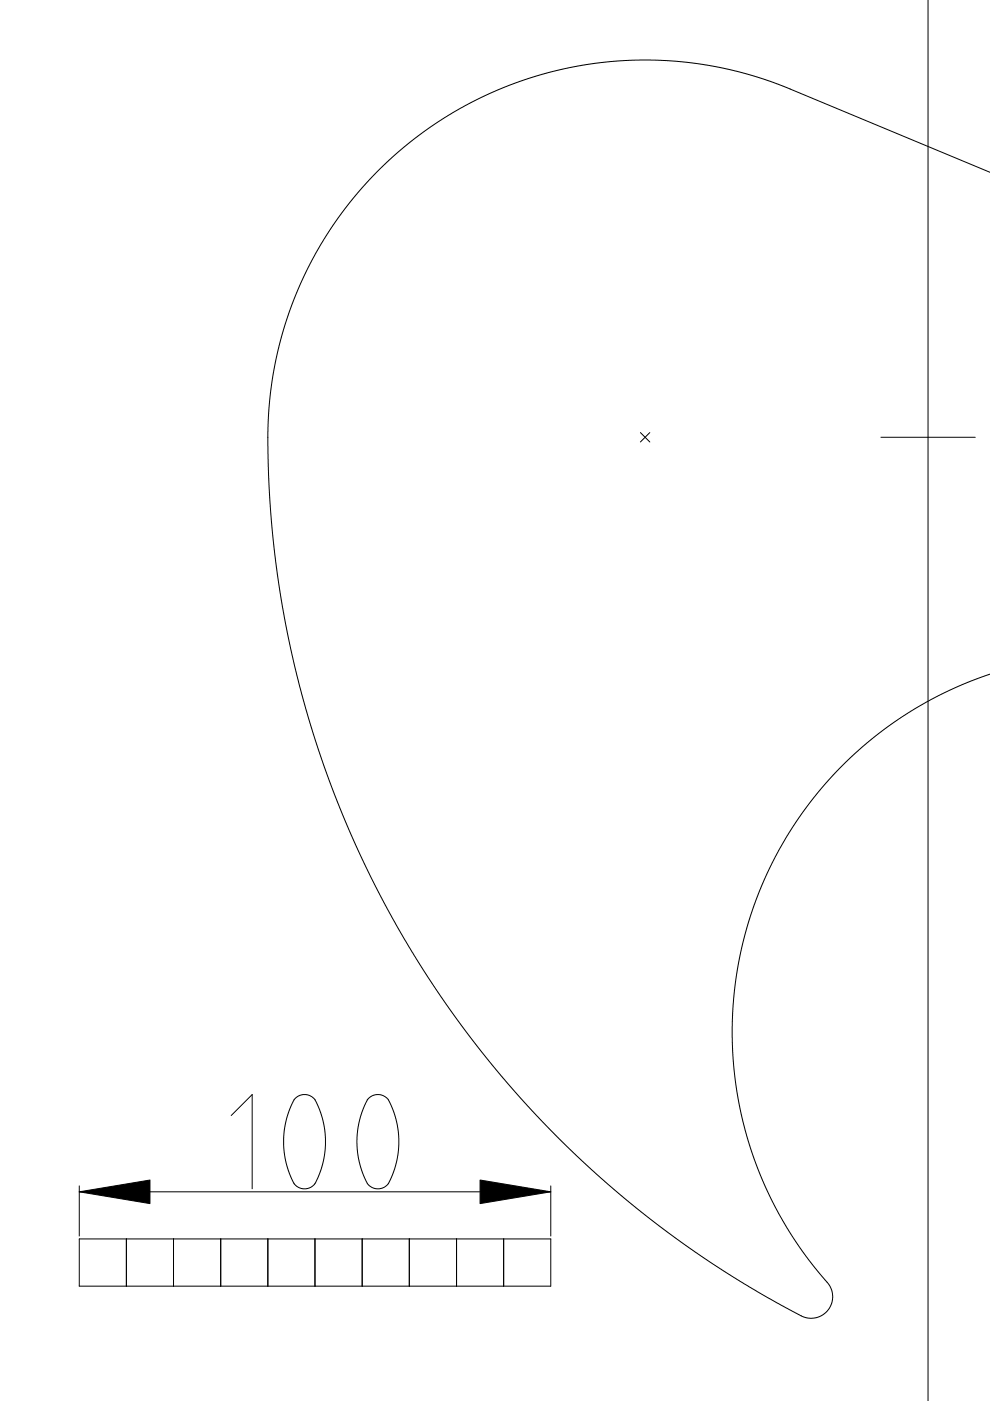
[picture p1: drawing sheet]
<svg xmlns="http://www.w3.org/2000/svg" width="210mm" height="297mm" viewBox="0 0 210 297" stroke-linecap="round" stroke-linejoin="round" font-family="sans-serif">
<g fill="none" stroke="#000" stroke-width=".21">
<path d="M196.8 -.1v297.2M210 36.6l-43.8-18.3-7.5-2.5-6.8-1.6-5.2-.9-5.3-.5-5.8-.1-4.7 .2-4.9 .5-5.5 1-5.1 1.2-5.2 1.7-5.2 2-6.2 3-5.1 3-5.2 3.6-4.6 3.7-4.1 3.9-4.4 4.9-3.8 4.9-3.4 5.2-2.7 4.9-2.6 5.7-2.2 6-1.8 6.1-1.1 5.6-.7 5.9-.3 5.8 .1 6.7 .3 7.3 .5 6.8 .8 6.9 .9 6.4 1.3 7.6 1.6 7.3 1.9 7.7 2.1 6.9 2.2 6.8 2.4 6.4 2.6 6.5 3.2 7.1 3.1 6.4 3.3 6.2 3.7 6.4 4 6.4 4 5.9 5 6.8 3.5 4.6 4.9 5.8 4.2 4.6 4.4 4.7 5.8 5.7 5.8 5.2 5.6 4.8 5.8 4.5 6.3 4.6 6.5 4.5 6.1 3.8 6.1 3.5 5.7 3 1.3 .2 1.2-.1 1-.4 1.1-.7 .7-.9 .6-1.2 .2-1.1-.2-1.5-.7-1.4-3.8-4.5-3.7-5.2-3.2-5.3-2.3-4.7-2.3-5.3-1.9-5.9-1.6-6.1-.9-5.3-.7-8.2-.1-4.1 .2-4.5 .5-4.2 .6-4.2 .7-3.8 1.1-4.2 1.6-4.7 1.8-4.7 2-4.3 2.3-4.2 3.1-5 2.7-3.8 3-3.6 2.9-3.2 3.6-3.5 3.6-3.1 4.1-3.1 4-2.7 3.6-2.1 4.5-2.3 4.2-1.8 4.6-1.7M135.8 91.7l2 2M137.8 91.7l-2 2M186.8 92.7h20M49 236.5l4.5-4.4v20M62.5 232.9l.9-.6 .9-.2 1.2 .1 1 .7 .7 1 .7 1.9 .6 1.9 .4 2v4.1l-.7 3.9-1.4 3.3-1 .8-.9 .3-1.5-.3-1.1-.8-1.3-3.3-.8-3.5-.1-3 .4-2.9 .8-2.8zM78 233l1.1-.8 1.3-.1 1 .3 .9 .7 1.3 2.9 .8 3.6 .2 1.7-.1 2.5-.4 2.4-.4 1.6-1.4 3.3-1 .7-.9 .3-1.4-.3-1.1-.8-1.4-3.4-.7-3.3-.1-3.2 .3-2.7 .8-2.9zM16.8 251.4v10.7M16.8 252.7h100M116.8 251.4v10.7M16.8 262.7h100v10h-100z"/>
<path d="M26.8 262.7v10M36.8 262.7v10M46.8 262.7v10M56.8 262.7v10M66.8 262.7v10M76.8 262.7v10M86.8 262.7v10M96.8 262.7v10M106.8 262.7v10"/>
</g>
<path d="M16.8 252.7l15-2.5v5zM101.8 250.2l15 2.5-15 2.5z" fill="#000" stroke="#000" stroke-width=".21"/>
</svg>
